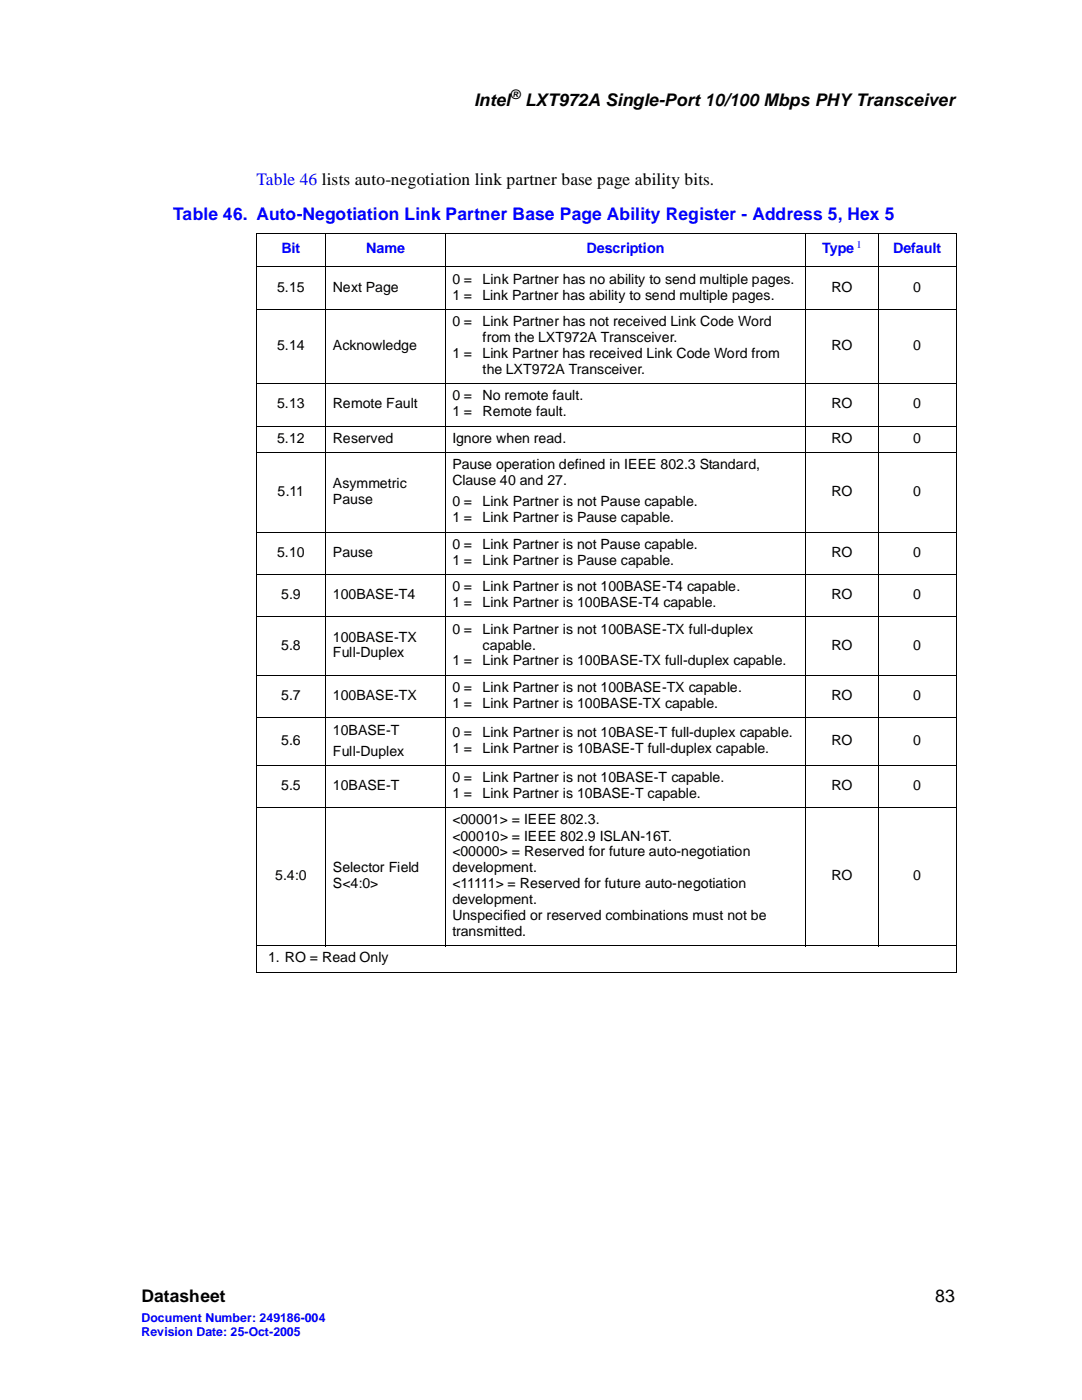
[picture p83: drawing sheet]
<svg xmlns="http://www.w3.org/2000/svg" width="216mm" height="279mm" viewBox="0 0 216 279" stroke-linecap="round" stroke-linejoin="round" font-family="sans-serif">
<defs><g id="words">
<g font-size="3.5">
<text x="94.6" y="21.1">Intel</text>
<text x="104.8" y="21.1">LXT972A Single-Port 10/100 Mbps PHY Transceiver</text>
<text x="28.2" y="259.9">Datasheet</text>
<text x="186.6" y="259.9">83</text>
</g>
<g font-size="3.5" fill="#00f">
<text x="51.2" y="36.9">Table 46 lists auto-negotiation link partner base page ability bits.</text>
<text x="34.6" y="44">Table 46. Auto-Negotiation Link Partner Base Page Ability Register - Address 5, Hex 5</text>
</g>
<g font-size="2.9" fill="#00f">
<text x="56.2" y="50.6">Bit</text>
<text x="73.1" y="50.6">Name</text>
<text x="117" y="50.6">Description</text>
<text x="164" y="50.6">Type</text>
<text x="178.3" y="50.6">Default</text>
</g>
<g font-size="2.8">
<text x="55.3" y="58.2">5.15</text>
<text x="66.4" y="58.2">Next Page</text>
<text x="90.3" y="56.6">0 =</text>
<text x="90.3" y="59.8">1 =</text>
<text x="96.3" y="59.8">Link Partner has ability to send multiple pages.</text>
<text x="96.3" y="56.6">Link Partner has no ability to send multiple pages.</text>
<text x="165.9" y="58.2">RO</text>
<text x="182.2" y="58.2">0</text>
<text x="90.3" y="65.1">0 =</text>
<text x="96.3" y="65.1">Link Partner has not received Link Code Word</text>
<text x="55.3" y="69.8">5.14</text>
<text x="66.4" y="69.8">Acknowledge</text>
<text x="90.3" y="71.4">1 =</text>
<text x="96.3" y="68.3">from the LXT972A Transceiver.</text>
<text x="96.3" y="71.4">Link Partner has received Link Code Word from</text>
<text x="165.9" y="69.8">RO</text>
<text x="182.2" y="69.8">0</text>
<text x="96.3" y="74.6">the LXT972A Transceiver.</text>
<text x="55.3" y="81.5">5.13</text>
<text x="66.4" y="81.5">Remote Fault</text>
<text x="90.3" y="79.9">0 =</text>
<text x="90.3" y="83.1">1 =</text>
<text x="96.3" y="79.9">No remote fault.</text>
<text x="96.3" y="83.1">Remote fault.</text>
<text x="165.9" y="81.5">RO</text>
<text x="182.2" y="81.5">0</text>
<text x="55.3" y="88.3">5.12</text>
<text x="66.4" y="88.3">Reserved</text>
<text x="90.3" y="88.3">Ignore when read.</text>
<text x="165.9" y="88.3">RO</text>
<text x="182.2" y="88.3">0</text>
<text x="90.3" y="93.7">Pause operation defined in IEEE 802.3 Standard,</text>
<text x="55.4" y="98.9">5.11</text>
<text x="66.4" y="97.3">Asymmetric</text>
<text x="66.4" y="100.5">Pause</text>
<text x="90.3" y="96.8">Clause 40 and 27.</text>
<text x="90.3" y="101">0 =</text>
<text x="96.3" y="101">Link Partner is not Pause capable.</text>
<text x="165.9" y="98.9">RO</text>
<text x="182.2" y="98.9">0</text>
<text x="90.3" y="104.3">1 =</text>
<text x="96.3" y="104.3">Link Partner is Pause capable.</text>
<text x="55.3" y="111.1">5.10</text>
<text x="66.4" y="111.1">Pause</text>
<text x="90.3" y="109.5">0 =</text>
<text x="90.3" y="112.7">1 =</text>
<text x="96.3" y="109.5">Link Partner is not Pause capable.</text>
<text x="96.3" y="112.7">Link Partner is Pause capable.</text>
<text x="165.9" y="111.1">RO</text>
<text x="182.2" y="111.1">0</text>
<text x="56.1" y="119.6">5.9</text>
<text x="66.4" y="119.6">100BASE-T4</text>
<text x="90.3" y="118">0 =</text>
<text x="96.3" y="118">Link Partner is not 100BASE-T4 capable.</text>
<text x="165.9" y="119.6">RO</text>
<text x="182.2" y="119.6">0</text>
<text x="90.3" y="121.2">1 =</text>
<text x="96.3" y="121.2">Link Partner is 100BASE-T4 capable.</text>
<text x="56.1" y="129.7">5.8</text>
<text x="66.4" y="128">100BASE-TX</text>
<text x="66.4" y="131.2">Full-Duplex</text>
<text x="90.3" y="126.4">0 =</text>
<text x="96.3" y="126.4">Link Partner is not 100BASE-TX full-duplex</text>
<text x="96.3" y="129.7">capable.</text>
<text x="165.9" y="129.7">RO</text>
<text x="182.2" y="129.7">0</text>
<text x="90.3" y="132.8">1 =</text>
<text x="96.3" y="132.8">Link Partner is 100BASE-TX full-duplex capable.</text>
<text x="56.1" y="139.6">5.7</text>
<text x="66.4" y="139.6">100BASE-TX</text>
<text x="90.3" y="138.1">0 =</text>
<text x="90.3" y="141.3">1 =</text>
<text x="96.3" y="141.3">Link Partner is 100BASE-TX capable.</text>
<text x="96.3" y="138.1">Link Partner is not 100BASE-TX capable.</text>
<text x="165.9" y="139.6">RO</text>
<text x="182.2" y="139.6">0</text>
<text x="56.1" y="148.7">5.6</text>
<text x="66.4" y="146.6">10BASE-T</text>
<text x="90.3" y="147.1">0 =</text>
<text x="96.3" y="147.1">Link Partner is not 10BASE-T full-duplex capable.</text>
<text x="165.9" y="148.7">RO</text>
<text x="182.2" y="148.7">0</text>
<text x="66.4" y="150.8">Full-Duplex</text>
<text x="90.3" y="150.2">1 =</text>
<text x="96.3" y="150.2">Link Partner is 10BASE-T full-duplex capable.</text>
<text x="56.1" y="157.7">5.5</text>
<text x="66.4" y="157.7">10BASE-T</text>
<text x="90.3" y="156.1">0 =</text>
<text x="90.3" y="159.3">1 =</text>
<text x="96.3" y="156.1">Link Partner is not 10BASE-T capable.</text>
<text x="96.3" y="159.3">Link Partner is 10BASE-T capable.</text>
<text x="165.9" y="157.7">RO</text>
<text x="182.2" y="157.7">0</text>
<text x="90.3" y="164.5">&lt;00001&gt; = IEEE 802.3.</text>
<text x="90.3" y="167.8">&lt;00010&gt; = IEEE 802.9 ISLAN-16T.</text>
<text x="90.3" y="170.9">&lt;00000&gt; = Reserved for future auto-negotiation</text>
<text x="54.9" y="175.6">5.4:0</text>
<text x="66.4" y="174.1">Selector Field</text>
<text x="66.4" y="177.2">S&lt;4:0&gt;</text>
<text x="90.3" y="174.1">development.</text>
<text x="90.3" y="177.2">&lt;11111&gt; = Reserved for future auto-negotiation</text>
<text x="165.9" y="175.6">RO</text>
<text x="182.2" y="175.6">0</text>
<text x="90.3" y="180.5">development.</text>
<text x="90.3" y="183.6">Unspecified or reserved combinations must not be</text>
<text x="90.3" y="186.8">transmitted.</text>
<text x="53.5" y="192.1">1. RO = Read Only</text>
</g>
<text font-size="2.6" x="101.8" y="19.7">®</text>
<g font-size="2.5" fill="#00f">
<text x="28.2" y="263.8">Document Number: 249186-004</text>
<text x="28.2" y="266.6">Revision Date: 25-Oct-2005</text>
</g>
<text font-size="2.1" fill="#00f" x="170.9" y="49.5">1</text>
</g></defs>
<g fill="none" stroke="#000" stroke-width=".2">
<path d="M51.1 46.6h139.9M51.1 53.3h139.9M51.2 46.7v147.3M65 46.5v142.3M88.8 46.5v142.3M160.8 46.5v142.3M175.2 46.5v142.3M190.9 46.7v147.3M51.1 61.8h139.9M51.1 76.6h139.9M51.1 85h139.9M51.1 90.4h139.9"/>
<path d="M51.1 106.2h139.9M51.1 114.7h139.9M51.1 123.1h139.9M51.1 134.8h139.9M51.1 143.3h139.9M51.1 152.8h139.9M51.1 161.2h139.9M51.1 188.8h139.9M51.1 194.1h139.9"/>
</g>
<use href="#words"/>
</svg>
